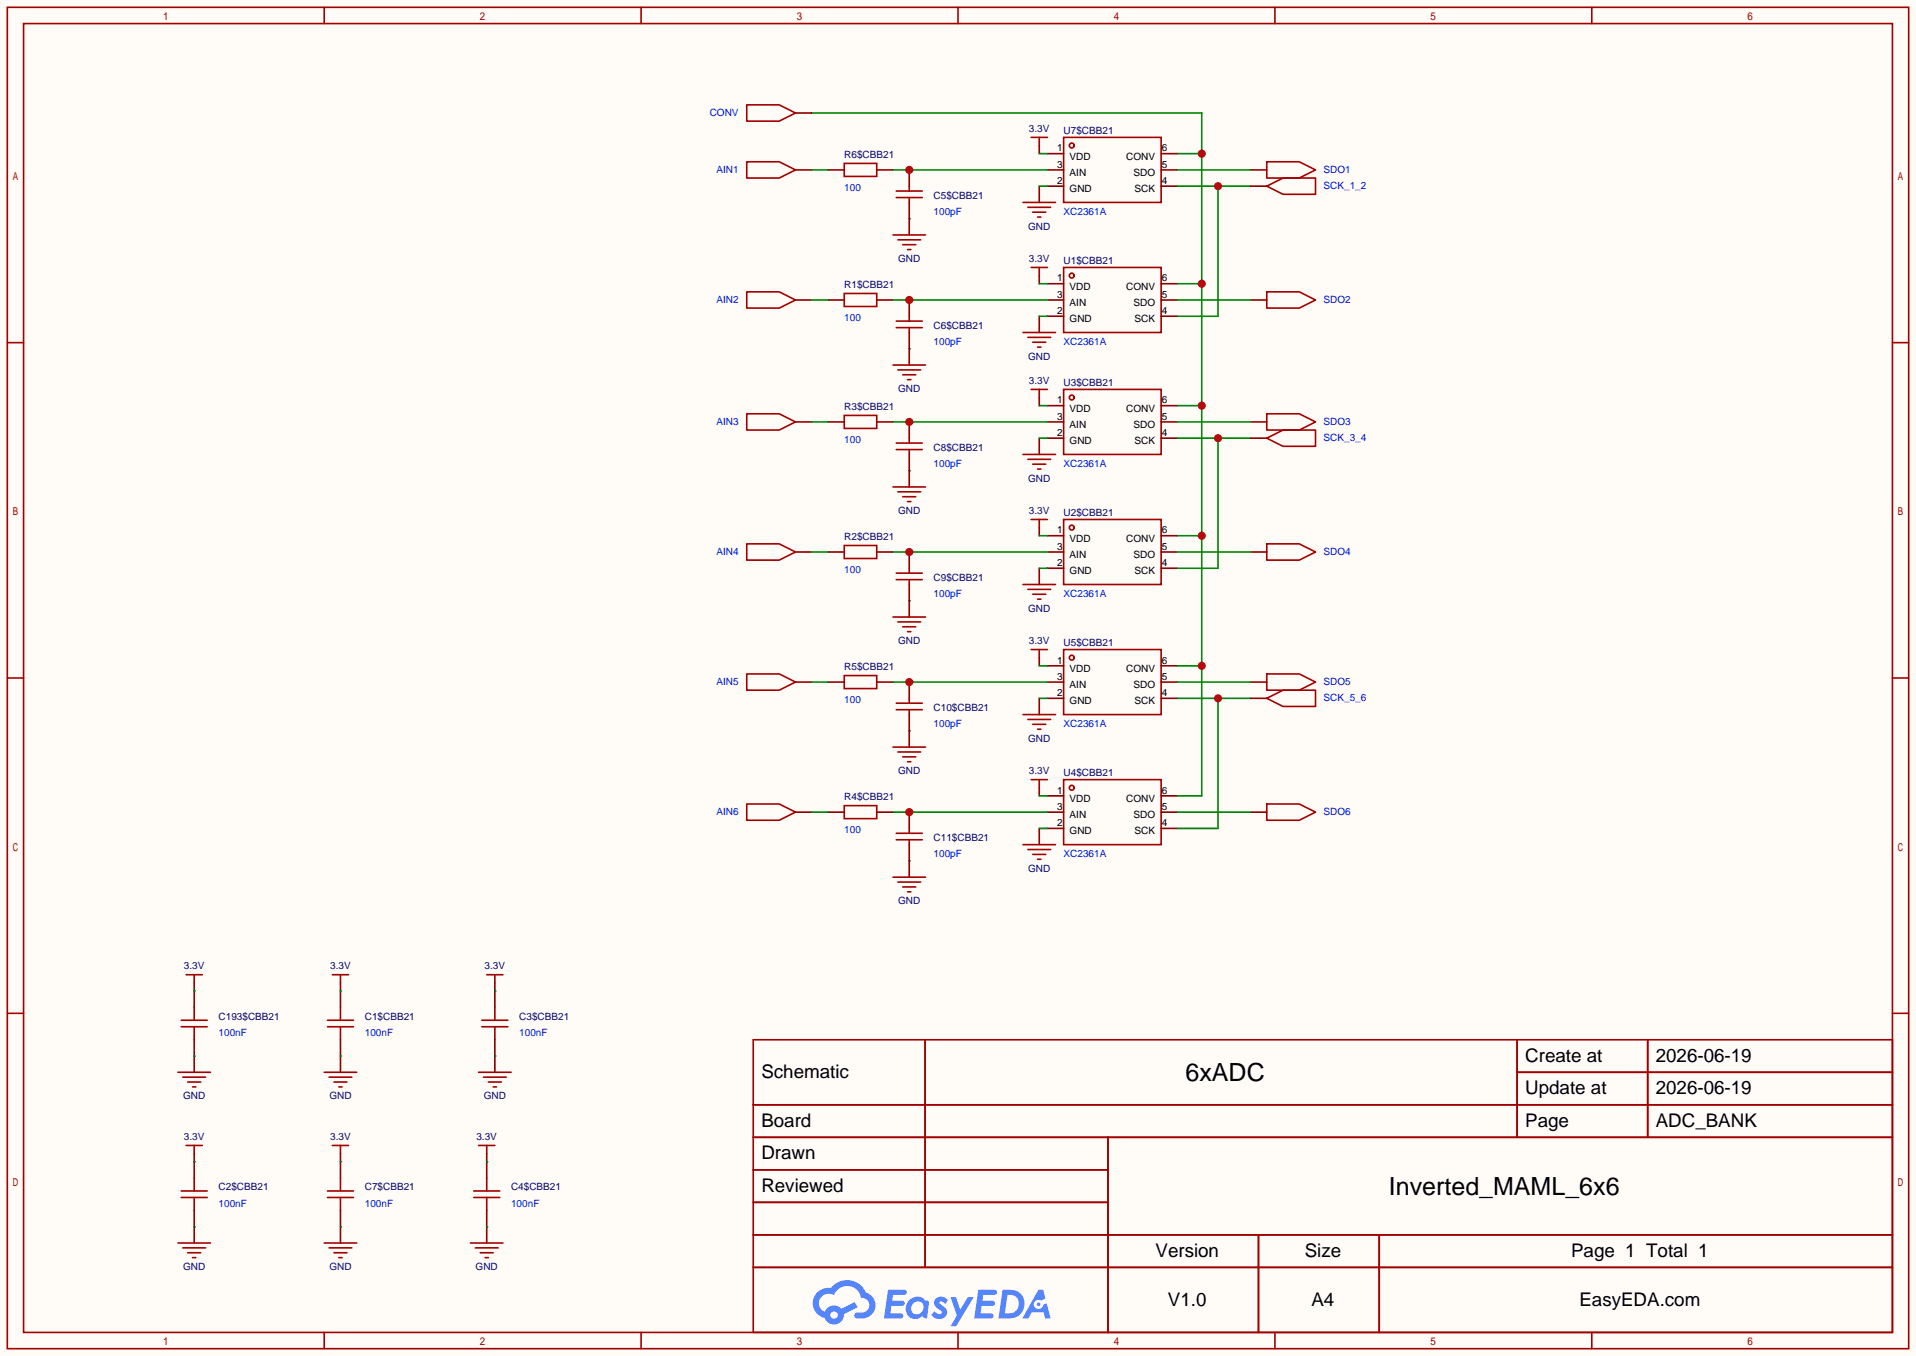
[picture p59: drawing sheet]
<svg xmlns="http://www.w3.org/2000/svg" width="299mm" height="212mm" viewBox="0 0 299 212" stroke-linecap="round" stroke-linejoin="round" font-family="sans-serif">
<defs><g id="words">
<g font-size="3.9">
<text x="185.3" y="168.9">6xADC</text>
<text x="217.1" y="186.7">Inverted_MAML_6x6</text>
</g>
<g font-size="2.9">
<text x="238.4" y="165.9">Create at</text>
<text x="258.8" y="165.9">2026-06-19</text>
<text x="119" y="168.4">Schematic</text>
<text x="238.4" y="170.9">Update at</text>
<text x="258.8" y="170.9">2026-06-19</text>
<text x="119" y="176">Board</text>
<text x="238.4" y="176">Page</text>
<text x="258.8" y="176">ADC_BANK</text>
<text x="119" y="181.1">Drawn</text>
<text x="119" y="186.2">Reviewed</text>
<text x="180.6" y="196.3">Version</text>
<text x="203.9" y="196.3">Size</text>
<text x="245.6" y="196.3">Page 1 Total 1</text>
<text x="182.6" y="204">V1.0</text>
<text x="205" y="204">A4</text>
<text x="246.9" y="204">EasyEDA.com</text>
</g>
<g font-size="1.6" fill="#00f">
<text x="110.9" y="18.1">CONV</text>
<text x="112" y="27">AIN1</text>
<text x="132" y="29.8">100</text>
<text x="206.9" y="27">SDO1</text>
<text x="206.9" y="29.5">SCK_1_2</text>
<text x="145.9" y="33.6">100pF</text>
<text x="166.2" y="33.6">XC2361A</text>
<text x="112" y="47.3">AIN2</text>
<text x="206.9" y="47.3">SDO2</text>
<text x="132" y="50.1">100</text>
<text x="145.9" y="53.9">100pF</text>
<text x="166.2" y="53.9">XC2361A</text>
<text x="112" y="66.3">AIN3</text>
<text x="132" y="69.1">100</text>
<text x="206.9" y="66.3">SDO3</text>
<text x="206.9" y="68.9">SCK_3_4</text>
<text x="145.9" y="72.9">100pF</text>
<text x="166.2" y="72.9">XC2361A</text>
<text x="112" y="86.7">AIN4</text>
<text x="132" y="89.5">100</text>
<text x="206.9" y="86.7">SDO4</text>
<text x="145.9" y="93.3">100pF</text>
<text x="166.2" y="93.3">XC2361A</text>
<text x="112" y="107">AIN5</text>
<text x="206.9" y="107">SDO5</text>
<text x="132" y="109.8">100</text>
<text x="145.9" y="113.6">100pF</text>
<text x="166.2" y="113.6">XC2361A</text>
<text x="206.9" y="109.5">SCK_5_6</text>
<text x="112" y="127.3">AIN6</text>
<text x="132" y="130.1">100</text>
<text x="206.9" y="127.3">SDO6</text>
<text x="145.9" y="133.9">100pF</text>
<text x="166.2" y="133.9">XC2361A</text>
<text x="34.2" y="161.8">100nF</text>
<text x="57" y="161.8">100nF</text>
<text x="81.2" y="161.8">100nF</text>
<text x="34.2" y="188.5">100nF</text>
<text x="57" y="188.5">100nF</text>
<text x="79.9" y="188.5">100nF</text>
</g>
<g font-size="1.6" fill="#000080">
<text x="160.8" y="20.6">3.3V</text>
<text x="166.2" y="20.9">U7$CBB21</text>
<text x="132" y="24.7">R6$CBB21</text>
<text x="145.9" y="31">C5$CBB21</text>
<text x="160.7" y="35.9">GND</text>
<text x="140.4" y="40.9">GND</text>
<text x="160.8" y="40.9">3.3V</text>
<text x="166.2" y="41.2">U1$CBB21</text>
<text x="132" y="45">R1$CBB21</text>
<text x="145.9" y="51.4">C6$CBB21</text>
<text x="160.7" y="56.2">GND</text>
<text x="160.8" y="60">3.3V</text>
<text x="132" y="64.1">R3$CBB21</text>
<text x="140.4" y="61.3">GND</text>
<text x="166.2" y="60.2">U3$CBB21</text>
<text x="145.9" y="70.4">C8$CBB21</text>
<text x="160.7" y="75.2">GND</text>
<text x="140.4" y="80.3">GND</text>
<text x="160.8" y="80.3">3.3V</text>
<text x="166.2" y="80.6">U2$CBB21</text>
<text x="132" y="84.4">R2$CBB21</text>
<text x="145.9" y="90.7">C9$CBB21</text>
<text x="160.7" y="95.6">GND</text>
<text x="140.4" y="100.6">GND</text>
<text x="160.8" y="100.6">3.3V</text>
<text x="166.2" y="100.9">U5$CBB21</text>
<text x="132" y="104.7">R5$CBB21</text>
<text x="145.9" y="111">C10$CBB21</text>
<text x="160.7" y="115.9">GND</text>
<text x="132" y="125">R4$CBB21</text>
<text x="140.4" y="121">GND</text>
<text x="160.8" y="121">3.3V</text>
<text x="166.2" y="121.2">U4$CBB21</text>
<text x="145.9" y="131.4">C11$CBB21</text>
<text x="160.7" y="136.2">GND</text>
<text x="140.4" y="141.3">GND</text>
<text x="28.7" y="151.4">3.3V</text>
<text x="51.6" y="151.4">3.3V</text>
<text x="75.7" y="151.4">3.3V</text>
<text x="34.2" y="159.3">C193$CBB21</text>
<text x="57" y="159.3">C1$CBB21</text>
<text x="81.2" y="159.3">C3$CBB21</text>
<text x="28.6" y="171.8">GND</text>
<text x="51.5" y="171.8">GND</text>
<text x="75.6" y="171.8">GND</text>
<text x="28.7" y="178.1">3.3V</text>
<text x="51.6" y="178.1">3.3V</text>
<text x="74.5" y="178.1">3.3V</text>
<text x="34.2" y="186">C2$CBB21</text>
<text x="57" y="186">C7$CBB21</text>
<text x="79.9" y="186">C4$CBB21</text>
<text x="28.6" y="198.4">GND</text>
<text x="51.5" y="198.4">GND</text>
<text x="74.3" y="198.4">GND</text>
</g>
<g font-size="1.6">
<text x="165.2" y="23.7">1</text>
<text x="181.6" y="23.7">6</text>
<text x="165.2" y="28.7">2</text>
<text x="165.2" y="26.2">3</text>
<text x="167.2" y="24.9">VDD</text>
<text x="167.2" y="27.5">AIN</text>
<text x="176" y="24.9">CONV</text>
<text x="177.2" y="27.5">SDO</text>
<text x="181.6" y="28.7">4</text>
<text x="181.6" y="26.2">5</text>
<text x="167.2" y="30">GND</text>
<text x="177.3" y="30">SCK</text>
<text x="165.2" y="44">1</text>
<text x="165.2" y="46.5">3</text>
<text x="167.2" y="45.2">VDD</text>
<text x="167.2" y="47.8">AIN</text>
<text x="176" y="45.2">CONV</text>
<text x="177.2" y="47.8">SDO</text>
<text x="181.6" y="46.5">5</text>
<text x="181.6" y="44">6</text>
<text x="165.2" y="49.1">2</text>
<text x="167.2" y="50.3">GND</text>
<text x="177.3" y="50.3">SCK</text>
<text x="181.6" y="49.1">4</text>
<text x="165.2" y="63">1</text>
<text x="165.2" y="65.6">3</text>
<text x="167.2" y="64.3">VDD</text>
<text x="176" y="64.3">CONV</text>
<text x="181.6" y="65.6">5</text>
<text x="181.6" y="63">6</text>
<text x="165.2" y="68.1">2</text>
<text x="167.2" y="69.4">GND</text>
<text x="167.2" y="66.8">AIN</text>
<text x="177.2" y="66.8">SDO</text>
<text x="177.3" y="69.4">SCK</text>
<text x="181.6" y="68.1">4</text>
<text x="165.2" y="83.3">1</text>
<text x="181.6" y="83.3">6</text>
<text x="165.2" y="88.4">2</text>
<text x="165.2" y="85.9">3</text>
<text x="167.2" y="84.6">VDD</text>
<text x="167.2" y="89.7">GND</text>
<text x="167.2" y="87.2">AIN</text>
<text x="176" y="84.6">CONV</text>
<text x="177.2" y="87.2">SDO</text>
<text x="177.3" y="89.7">SCK</text>
<text x="181.6" y="88.4">4</text>
<text x="181.6" y="85.9">5</text>
<text x="165.2" y="103.7">1</text>
<text x="165.2" y="106.2">3</text>
<text x="167.2" y="104.9">VDD</text>
<text x="167.2" y="107.5">AIN</text>
<text x="176" y="104.9">CONV</text>
<text x="177.2" y="107.5">SDO</text>
<text x="181.6" y="106.2">5</text>
<text x="181.6" y="103.7">6</text>
<text x="165.2" y="108.7">2</text>
<text x="167.2" y="110">GND</text>
<text x="177.3" y="110">SCK</text>
<text x="181.6" y="108.7">4</text>
<text x="165.2" y="124">1</text>
<text x="167.2" y="125.3">VDD</text>
<text x="176" y="125.3">CONV</text>
<text x="181.6" y="124">6</text>
<text x="165.2" y="129.1">2</text>
<text x="165.2" y="126.5">3</text>
<text x="167.2" y="130.3">GND</text>
<text x="167.2" y="127.8">AIN</text>
<text x="177.2" y="127.8">SDO</text>
<text x="177.3" y="130.3">SCK</text>
<text x="181.6" y="129.1">4</text>
<text x="181.6" y="126.5">5</text>
</g>
</g></defs>
<path d="M0 0h299.5v211.8h-299.5z" fill="#fffcf7"/>
<g fill="none" stroke="#a10000" stroke-width=".25">
<path d="M1.1 1.1h297.2v209.6h-297.2zM3.7 3.7h292.1v204.5h-292.1zM50.7 1.1v2.6M100.2 1.1v2.6M149.7 1.1v2.6M199.3 1.1v2.6M248.8 1.1v2.6M1.1 53.5h2.6M295.8 53.5h2.5M1.1 105.9h2.6M295.8 105.9h2.5M1.1 158.3h2.6"/>
<path d="M295.8 158.3h2.5M117.7 162.4h178.1v45.8h-178.1zM117.7 172.6h178.1M117.7 177.7h178.1M144.6 162.4v35.6M173.2 177.7v30.5M237.1 162.4v15.3M237.1 167.5h58.7M257.5 162.4v15.3M117.7 182.8h55.5M117.7 192.9h178.1M117.7 187.8h55.5"/>
<path d="M117.7 198h178.1M196.7 192.9v15.3M215.6 192.9v15.3M50.7 208.2v2.5M100.2 208.2v2.5M149.7 208.2v2.5M199.3 208.2v2.5M248.8 208.2v2.5"/>
</g>
<g fill="#5487ff">
<path d="M146.3 202.8a1.3 1.3 0 0 1 1.8 .3l-.4 .6a.54 .54 0 0 0-.9-.2l.1 .1a2.32 2.32 0 0 1 1.1 1.4 1.36 1.36 0 0 1-1.1 1.1 1.36 1.36 0 0 1-1.4-.7l.6-.6a.7 .7 0 0 0 1.1 .3l-.1-.3a1.6 1.6 0 0 1-1.1-1.6z"/>
<path d="M148.6 202.7h.8l.7 1.9 1.2-1.9h.9l-2.7 4.5h-.9l.9-1.7z"/>
<path d="M138.8 201.5h1.6a1.31 1.31 0 0 1 1.3 .2 .4 .4 0 0 1-.4 .6h-1.7l-.2 .9h1.7a.4 .4 0 0 1 .3 .4 .4 .4 0 0 1-.4 .4h-1.7l-.1 1.2h.8a1.23 1.23 0 0 1 1.1 .2 .39 .39 0 0 1-.3 .6h-2.6z"/>
<path d="M152.9 201.5h1.6a1.32 1.32 0 0 1 1.3 .2 .39 .39 0 0 1-.4 .6h-1.7l-.2 .9h1.7a.4 .4 0 0 1 .3 .4 .4 .4 0 0 1-.4 .4h-1.7l-.1 1.2h.8a1.23 1.23 0 0 1 1.1 .2 .39 .39 0 0 1-.3 .6h-2.6z"/>
<path d="M162.3 201.5h.7l.4 1.3-.7 .4a.75 .75 0 0 0-1.1 .3 .75 .75 0 0 0 .5 1 .75 .75 0 0 0 1-.6l.5-.3 .6 2.4h-.8l-.3-1h-1.8l-.6 1h-.9z"/>
<path d="M156.7 201.5l-.6 4.5h1.4a2.27 2.27 0 0 0 2.5-1.7 2.27 2.27 0 0 0-1.3-2.7zM157.5 202.3a1.5 1.5 0 0 1 1.8 1.5 1.5 1.5 0 0 1-2 1.4h-.2z"/>
<path d="M142.1 203.1a1.62 1.62 0 0 0-.4 2.1 1.62 1.62 0 0 0 2.1 .7l.3-.3 .4 .3 .4 .1 .3-2.5-.2-.3h-.1a.57 .57 0 0 1-.6-.4 1.73 1.73 0 0 0-2.2 .3zM142.7 203.6a.96 .96 0 0 1 1.5 0 .96 .96 0 0 1-.2 1.5 .95 .95 0 0 1-1.4-.1 .95 .95 0 0 1 .1-1.4z"/>
<path d="M127.8 201.9a2.37 2.37 0 0 0 1.1 4 1.54 1.54 0 0 0 1.8 1 1.54 1.54 0 0 0 1.2-1.6l2.2-1.1-.5-.8-2.1 1.1a1.57 1.57 0 0 0-2.6 .4 1.5 1.5 0 0 1-.7-2.1 1.5 1.5 0 0 1 2.1-.5 2.23 2.23 0 0 1 2.3-1.4 2.23 2.23 0 0 1 2 1.8 1.16 1.16 0 0 1 1.3 1.1 1.16 1.16 0 0 1-1.1 1.3h-.7a.47 .47 0 0 0-.6 .3 .47 .47 0 0 0 .5 .6 2.23 2.23 0 0 0 2.2-.7 2.23 2.23 0 0 0 .4-2.3 2.16 2.16 0 0 0-1.3-1.1 3.2 3.2 0 0 0-5.4-.7h-.4a2.55 2.55 0 0 0-1.7 .7zM129.8 205.4a.58 .58 0 0 1 1.1 0 .58 .58 0 0 1-1.1 0z"/>
<circle cx="162.3" cy="203.8" r=".28"/>
</g>
<g fill="none" stroke="#a10000" stroke-width=".25">
<path d="M116.7 25.3h5.1l2.5 1.2-2.5 1.3h-5.1zM132 25.5h5v2.1h-5zM139.6 36.7h5.1M140.3 37.5h3.6M141.1 38.2h2M141.9 39h.5M159.9 31.6h5.1M160.7 32.4h3.5M161.2 21.5h2.5M161.4 33.1h2M162.2 33.9h.5M162.4 21.5v1.2"/>
<path d="M166.2 21.5h15.3v10.1h-15.3zM198 25.3h5.1l2.5 1.2-2.5 1.3h-5.1zM116.7 45.6h5.1l2.5 1.3-2.5 1.2h-5.1zM132 45.8h5v2.1h-5zM139.6 57h5.1M140.3 57.8h3.6M141.1 58.5h2M141.9 59.3h.5M159.9 51.9h5.1M160.7 52.7h3.5M161.2 41.8h2.5M161.4 53.5h2"/>
<path d="M162.2 54.2h.5M162.4 41.8v1.3M166.2 41.8h15.3v10.1h-15.3zM198 45.6h5.1l2.5 1.3-2.5 1.2h-5.1zM116.7 64.6h5.1l2.5 1.3-2.5 1.3h-5.1zM132 64.9h5v2h-5zM139.6 76.1h5.1M140.3 76.8h3.6M141.1 77.6h2M141.9 78.4h.5M159.9 71h5.1M160.7 71.8h3.5"/>
<path d="M161.2 60.8h2.5M161.4 72.5h2M162.2 73.3h.5M162.4 60.8v1.3M166.2 60.8h15.3v10.2h-15.3zM198 64.6h5.1l2.5 1.3-2.5 1.3h-5.1zM116.7 85h5.1l2.5 1.2-2.5 1.3h-5.1zM132 85.2h5v2h-5zM139.6 96.4h5.1M140.3 97.2h3.6M141.1 97.9h2M141.9 98.7h.5"/>
<path d="M159.9 91.3h5.1M160.7 92.1h3.5M161.2 81.2h2.5M161.4 92.8h2M162.2 93.6h.5M162.4 81.2v1.2M166.2 81.2h15.3v10.1h-15.3zM198 85h5.1l2.5 1.2-2.5 1.3h-5.1zM116.7 105.3h5.1l2.5 1.3-2.5 1.2h-5.1zM132 105.5h5v2.1h-5zM139.6 116.7h5.1M140.3 117.5h3.6"/>
<path d="M141.1 118.2h2M141.9 119h.5M159.9 111.6h5.1M160.7 112.4h3.5M161.2 101.5h2.5M161.4 113.2h2M162.2 113.9h.5M162.4 101.5v1.2M166.2 101.5h15.3v10.1h-15.3zM198 105.3h5.1l2.5 1.3-2.5 1.2h-5.1zM116.7 125.6h5.1l2.5 1.3-2.5 1.2h-5.1zM132 125.9h5v2h-5z"/>
<path d="M139.6 137h5.1M140.3 137.8h3.6M141.1 138.6h2M141.9 139.3h.5M159.9 132h5.1M160.7 132.7h3.5M161.2 121.8h2.5M161.4 133.5h2M162.2 134.2h.5M162.4 121.8v1.3M166.2 121.8h15.3v10.2h-15.3zM198 125.6h5.1l2.5 1.3-2.5 1.2h-5.1z"/>
<path d="M28.3 159.4h4.1M29.1 152.3h2.5M30.4 152.3v1.2M30.4 157.4v2M51.2 159.4h4M51.9 152.3h2.6M53.2 152.3v1.2M53.2 157.4v2M75.3 159.4h4.1M76.1 152.3h2.5M77.3 152.3v1.2M77.3 157.4v2"/>
<path d="M27.8 167.5h5.1M28.3 160.4h4.1M28.6 168.3h3.5M29.1 178.9h2.5M29.3 169h2.1M30.1 169.8h.5M30.4 160.4v2M30.4 178.9v1.3M50.7 167.5h5.1M51.2 160.4h4M51.4 168.3h3.6M51.9 178.9h2.6"/>
<path d="M52.2 169h2M53 169.8h.5M53.2 160.4v2M53.2 178.9v1.3M74.8 178.9h2.5M74.8 167.5h5.1M75.3 160.4h4.1M75.6 168.3h3.5M76.1 178.9v1.3M76.3 169h2.1M77.1 169.8h.5M77.3 160.4v2"/>
<path d="M27.8 194.2h5.1M28.3 186.1h4.1M28.3 187.1h4.1M28.6 194.9h3.5M29.3 195.7h2.1M30.1 196.5h.5M30.4 184v2.1M30.4 187.1v2M50.7 194.2h5.1M51.2 186.1h4M51.2 187.1h4M51.4 194.9h3.6"/>
<path d="M52.2 195.7h2M53 196.5h.5M53.2 184v2.1M53.2 187.1v2M73.5 194.2h5.1M74 186.1h4.1M74 187.1h4.1M74.3 194.9h3.6M75.1 195.7h2M75.8 196.5h.5M76.1 184v2.1M76.1 187.1v2"/>
<circle cx="167.5" cy="22.7" r=".38"/>
<circle cx="167.5" cy="43.1" r=".38"/>
<circle cx="167.5" cy="62.1" r=".38"/>
<circle cx="167.5" cy="82.4" r=".38"/>
<circle cx="167.5" cy="102.7" r=".38"/>
<circle cx="167.5" cy="123.1" r=".38"/>
</g>
<g fill="none" stroke="#870000" stroke-width=".25">
<path d="M124.3 26.5h2.6M129.4 26.5h2.6M137 26.5h2.6M142.1 34.2v2.5M162.4 22.7v1.3M162.4 29.1v2.5M163.7 24h2.5M163.7 29.1h2.5M163.7 26.5h2.5M181.5 24h2.5M181.5 29.1h2.5M181.5 26.5h2.5"/>
<path d="M195.5 26.5h2.5M124.3 46.9h2.6M129.4 46.9h2.6M137 46.9h2.6M142.1 54.5v2.5M162.4 43.1v1.2M162.4 49.4v2.5M163.7 44.3h2.5M163.7 49.4h2.5M163.7 46.9h2.5M181.5 44.3h2.5M181.5 49.4h2.5"/>
<path d="M181.5 46.9h2.5M195.5 46.9h2.5M124.3 65.9h2.6M129.4 65.9h2.6M137 65.9h2.6M142.1 73.5v2.6M162.4 62.1v1.3M162.4 68.5v2.5M163.7 63.4h2.5M163.7 68.5h2.5M163.7 65.9h2.5M181.5 63.4h2.5"/>
<path d="M181.5 68.5h2.5M181.5 65.9h2.5M195.5 65.9h2.5M124.3 86.2h2.6M129.4 86.2h2.6M137 86.2h2.6M142.1 93.9v2.5M162.4 82.4v1.3M162.4 88.8v2.5M163.7 83.7h2.5M163.7 88.8h2.5M163.7 86.2h2.5"/>
<path d="M181.5 83.7h2.5M181.5 88.8h2.5M181.5 86.2h2.5M195.5 86.2h2.5M124.3 106.6h2.6M129.4 106.6h2.6M137 106.6h2.6M142.1 114.2v2.5M162.4 102.7v1.3M162.4 109.1v2.5M163.7 104h2.5M163.7 109.1h2.5"/>
<path d="M163.7 106.6h2.5M181.5 104h2.5M181.5 109.1h2.5M181.5 106.6h2.5M195.5 106.6h2.5M124.3 126.9h2.6M129.4 126.9h2.6M137 126.9h2.6M142.1 134.5v2.5M162.4 123.1v1.2M162.4 129.4v2.6M163.7 124.3h2.5"/>
<path d="M163.7 129.4h2.5M163.7 126.9h2.5M181.5 124.3h2.5M181.5 129.4h2.5M181.5 126.9h2.5M195.5 126.9h2.5M30.4 153.5v3.9M53.2 153.5v3.9M77.3 153.5v3.9M30.4 162.4v5.1M53.2 162.4v5.1M77.3 162.4v5.1"/>
<path d="M30.4 180.2v3.8M30.4 189.1v5.1M53.2 180.2v3.8M53.2 189.1v5.1M76.1 180.2v3.8M76.1 189.1v5.1"/>
</g>
<g fill="none" stroke="#008700" stroke-width=".25">
<path d="M126.9 17.7h60.9v106.6h-3.8M126.9 26.5h2.5M139.6 26.5h24.1M142.1 34.2h.1M162.4 24h1.3M162.4 29.1h1.3M184 24h3.8M184 26.5h11.5M126.9 46.9h2.5M139.6 46.9h24.1M142.1 54.5h.1M162.4 44.3h1.3"/>
<path d="M162.4 49.4h1.3M184 44.3h3.8M184 46.9h11.5M126.9 65.9h2.5M139.6 65.9h24.1M142.1 73.5h.1M162.4 63.4h1.3M162.4 68.5h1.3M184 63.4h3.8M184 65.9h11.5M126.9 86.2h2.5M139.6 86.2h24.1"/>
<path d="M142.1 93.9h.1M162.4 83.7h1.3M162.4 88.8h1.3M184 83.7h3.8M184 86.2h11.5M126.9 106.6h2.5M139.6 106.6h24.1M142.1 114.2h.1M162.4 104h1.3M162.4 109.1h1.3M184 104h3.8M184 106.6h11.5"/>
<path d="M126.9 126.9h2.5M139.6 126.9h24.1M142.1 134.5h.1M162.4 124.3h1.3M162.4 129.4h1.3M184 126.9h11.5M30.4 154.8h.1M53.2 154.8h.1M77.3 154.8h.1M30.4 165h.1M53.2 165h.1M77.3 165h.1"/>
<path d="M30.4 181.5h.1M30.4 191.6h.1M53.2 181.5h.1M53.2 191.6h.1M76.1 181.5h.1M76.1 191.6h.1"/>
</g>
<g fill="#c00">
<circle cx="187.8" cy="24" r=".63"/>
<circle cx="187.8" cy="44.3" r=".63"/>
<circle cx="187.8" cy="63.4" r=".63"/>
<circle cx="187.8" cy="83.7" r=".63"/>
<circle cx="187.8" cy="104" r=".63"/>
</g>
<path d="M124.3 17.7h2.6" fill="none" stroke="#870000" stroke-width=".25"/>
<path d="M116.7 16.4h5.1l2.5 1.3-2.5 1.2h-5.1z" fill="none" stroke="#a10000" stroke-width=".25"/>
<path d="M184 68.5h11.5M190.4 68.5v20.3h-6.4" fill="none" stroke="#008700" stroke-width=".25"/>
<circle cx="190.4" cy="68.5" r=".63" fill="#c00"/>
<path d="M184 29.1h11.5M190.4 29.1v20.3h-6.4" fill="none" stroke="#008700" stroke-width=".25"/>
<circle cx="190.4" cy="29.1" r=".63" fill="#c00"/>
<path d="M184 109.1h11.5M190.4 109.1v20.3h-6.4" fill="none" stroke="#008700" stroke-width=".25"/>
<circle cx="190.4" cy="109.1" r=".63" fill="#c00"/>
<path d="M142.1 26.5v2.6M142.1 31.6v2.6M195.5 29.1h2.5M195.5 68.5h2.5M195.5 109.1h2.5" fill="none" stroke="#870000" stroke-width=".25"/>
<path d="M140.1 30.9h4M140.1 29.8h4M198 29.1l2.5-1.3h5.1v2.6h-5.1zM198 68.5l2.5-1.3h5.1v2.5h-5.1zM198 109.1l2.5-1.3h5.1v2.6h-5.1z" fill="none" stroke="#a10000" stroke-width=".25"/>
<circle cx="142.1" cy="26.5" r=".63" fill="#c00"/>
<path d="M142.1 29.1v.7M142.1 30.9v.7M140.1 51.2h4M140.1 50.2h4" fill="none" stroke="#a10000" stroke-width=".25"/>
<path d="M142.1 46.9v2.5M142.1 51.9v2.6" fill="none" stroke="#870000" stroke-width=".25"/>
<circle cx="142.1" cy="46.9" r=".63" fill="#c00"/>
<path d="M142.1 49.4v.8M142.1 51.2v.7M140.1 70.2h4M140.1 69.2h4" fill="none" stroke="#a10000" stroke-width=".25"/>
<path d="M142.1 65.9v2.6M142.1 71v2.5" fill="none" stroke="#870000" stroke-width=".25"/>
<circle cx="142.1" cy="65.9" r=".63" fill="#c00"/>
<path d="M142.1 68.5v.7M142.1 70.2v.8M140.1 90.6h4M140.1 89.5h4" fill="none" stroke="#a10000" stroke-width=".25"/>
<path d="M142.1 86.2v2.6M142.1 91.3v2.6" fill="none" stroke="#870000" stroke-width=".25"/>
<circle cx="142.1" cy="86.2" r=".63" fill="#c00"/>
<path d="M142.1 88.8v.7M142.1 90.6v.7M140.1 110.9h4M140.1 109.9h4" fill="none" stroke="#a10000" stroke-width=".25"/>
<path d="M142.1 106.6v2.5M142.1 111.6v2.6" fill="none" stroke="#870000" stroke-width=".25"/>
<circle cx="142.1" cy="106.6" r=".63" fill="#c00"/>
<path d="M142.1 109.1v.8M142.1 110.9v.7M140.1 131.2h4M140.1 130.2h4" fill="none" stroke="#a10000" stroke-width=".25"/>
<path d="M142.1 126.9v2.5M142.1 132v2.5" fill="none" stroke="#870000" stroke-width=".25"/>
<circle cx="142.1" cy="126.9" r=".63" fill="#c00"/>
<path d="M142.1 129.4v.8M142.1 131.2v.8" fill="none" stroke="#a10000" stroke-width=".25"/>
<use href="#words"/>
</svg>
